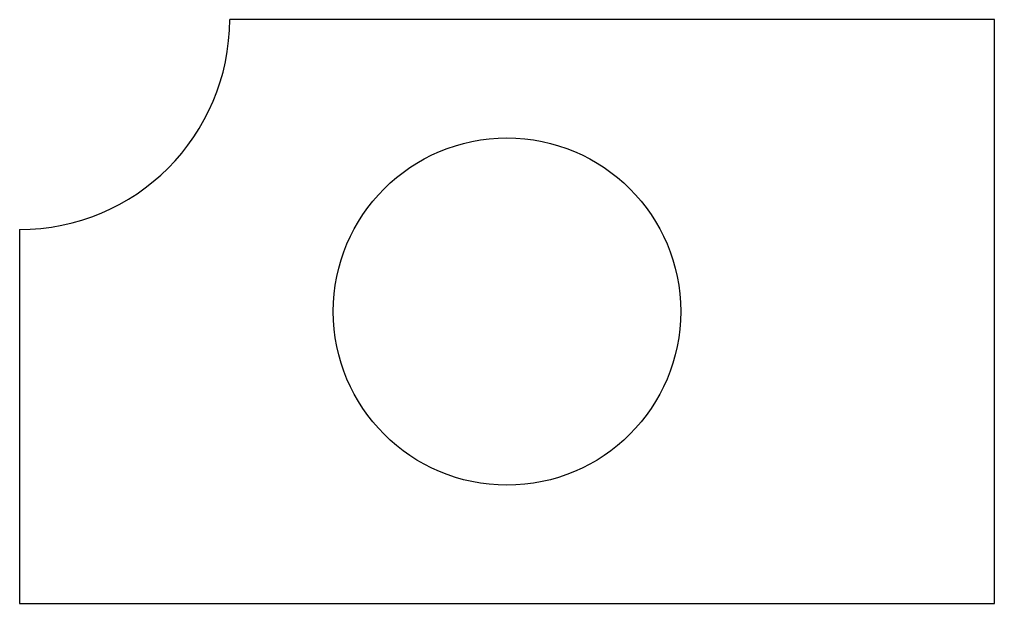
# Model space of a CAD drawing. Header units: millimetres. Extents: x 42 to 188, y 117 to 205.
import ezdxf

# ---------------------------------------------------------------- set-up
doc = ezdxf.new("R2010")
doc.units = ezdxf.units.MM

msp = doc.modelspace()

# ---------------------------------------------------------------- linework, layer by layer
msp.add_lwpolyline([(42.19, 173.32), (42.19, 117.38), (187.99, 117.38), (187.99, 204.75), (73.62, 204.75)])
msp.add_circle((115.09, 161.06), 25.98)
msp.add_arc((42.19, 204.75), 31.43, 270, 0)

doc.saveas('drawing.dxf')
